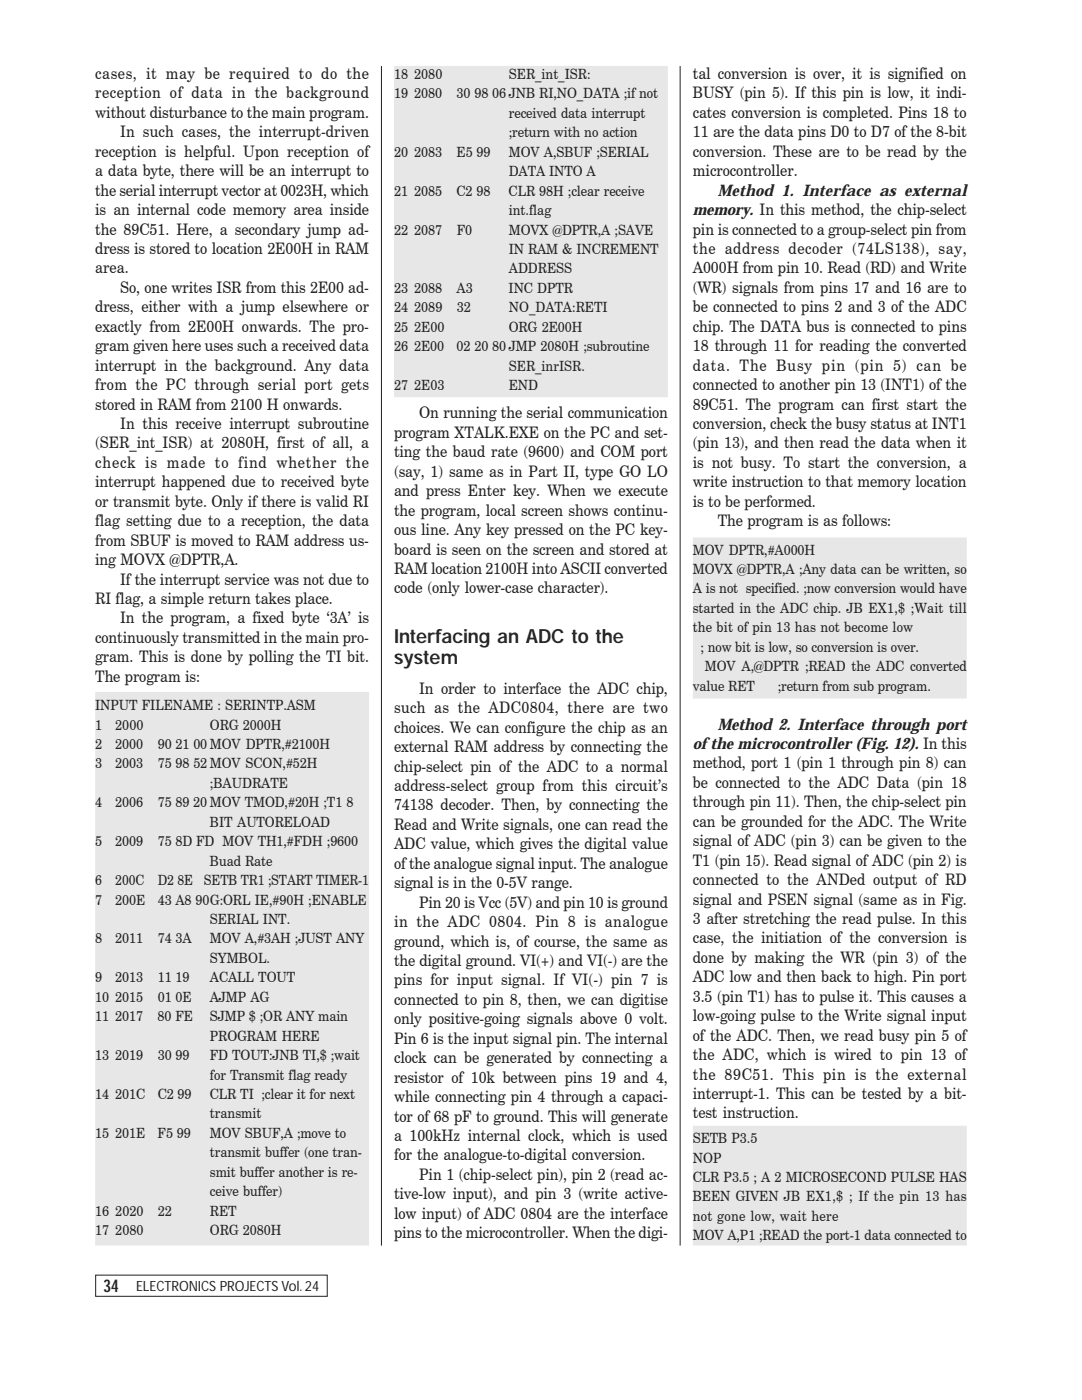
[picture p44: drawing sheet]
<svg xmlns="http://www.w3.org/2000/svg" width="216mm" height="279mm" viewBox="0 0 216 279" stroke-linecap="round" stroke-linejoin="round" font-family="sans-serif">
<defs><g id="words">
<g font-size="3.9" fill="#231f20">
<text x="78.6" y="128.2">Interfacing an ADC to the</text>
<text x="78.6" y="132.5">system</text>
</g>
<text font-size="3.5" fill="#231f20" x="20.7" y="257.8">34</text>
<g font-size="3.2" fill="#231f20">
<text x="19" y="15.8">cases, it may be required to do the</text>
<text x="138.3" y="15.8">tal conversion is over, it is signified on</text>
<text x="19" y="19.7">reception of data in the background</text>
<text x="19" y="23.5">without disturbance to the main program.</text>
<text x="138.3" y="19.6">BUSY (pin 5). If this pin is low, it indi-</text>
<text x="138.3" y="23.5">cates conversion is completed. Pins 18 to</text>
<text x="24" y="27.4">In such cases, the interrupt-driven</text>
<text x="138.3" y="27.4">11 are the data pins D0 to D7 of the 8-bit</text>
<text x="19" y="31.3">reception is helpful. Upon reception of</text>
<text x="19" y="35.2">a data byte, there will be an interrupt to</text>
<text x="138.3" y="31.3">conversion. These are to be read by the</text>
<text x="138.3" y="35.2">microcontroller.</text>
<text x="19" y="39.1">the serial interrupt vector at 0023H, which</text>
<text x="143.2" y="39">Method 1. Interface as external</text>
<text x="19" y="42.9">is an internal code memory area inside</text>
<text x="19" y="46.8">the 89C51. Here, a secondary jump ad-</text>
<text x="138.3" y="42.9">memory. In this method, the chip-select</text>
<text x="138.3" y="46.8">pin is connected to a group-select pin from</text>
<text x="19" y="50.7">dress is stored to location 2E00H in RAM</text>
<text x="138.3" y="50.7">the address decoder (74LS138), say,</text>
<text x="19" y="54.6">area.</text>
<text x="24" y="58.5">So, one writes ISR from this 2E00 ad-</text>
<text x="138.3" y="54.6">A000H from pin 10. Read (RD) and Write</text>
<text x="138.3" y="58.5">(WR) signals from pins 17 and 16 are to</text>
<text x="19" y="62.3">dress, either with a jump elsewhere or</text>
<text x="138.3" y="62.3">be connected to pins 2 and 3 of the ADC</text>
<text x="19" y="66.2">exactly from 2E00H onwards. The pro-</text>
<text x="19" y="70.1">gram given here uses such a received data</text>
<text x="138.3" y="66.2">chip. The DATA bus is connected to pins</text>
<text x="138.3" y="70.1">18 through 11 for reading the converted</text>
<text x="19" y="74">interrupt in the background. Any data</text>
<text x="19" y="77.9">from the PC through serial port gets</text>
<text x="138.3" y="74">data. The Busy pin (pin 5) can be</text>
<text x="138.3" y="77.9">connected to another pin 13 (INT1) of the</text>
<text x="19" y="81.7">stored in RAM from 2100 H onwards.</text>
<text x="83.6" y="83.5">On running the serial communication</text>
<text x="138.3" y="81.7">89C51. The program can first start the</text>
<text x="19" y="89.5">(SER_int_ISR) at 2080H, first of all, a</text>
<text x="24" y="85.6">In this receive interrupt subroutine</text>
<text x="78.6" y="87.4">program XTALK.EXE on the PC and set-</text>
<text x="138.3" y="85.6">conversion, check the busy status at INT1</text>
<text x="138.3" y="89.5">(pin 13), and then read the data when it</text>
<text x="19" y="93.4">check is made to find whether the</text>
<text x="78.6" y="91.3">ting the baud rate (9600) and COM port</text>
<text x="78.6" y="95.1">(say, 1) same as in Part II, type GO LO</text>
<text x="138.3" y="93.4">is not busy. To start the conversion, a</text>
<text x="19" y="97.3">interrupt happened due to received byte</text>
<text x="19" y="101.1">or transmit byte. Only if there is valid RI</text>
<text x="78.6" y="99">and press Enter key. When we execute</text>
<text x="138.3" y="97.3">write instruction to that memory location</text>
<text x="138.3" y="101.1">is to be performed.</text>
<text x="19" y="105">flag setting due to a reception, the data</text>
<text x="78.6" y="102.9">the program, local screen shows continu-</text>
<text x="78.6" y="106.8">ous line. Any key pressed on the PC key-</text>
<text x="143.2" y="105">The program is as follows:</text>
<text x="19" y="108.9">from SBUF is moved to RAM address us-</text>
<text x="19" y="112.8">ing MOVX @DPTR,A.</text>
<text x="78.6" y="110.7">board is seen on the screen and stored at</text>
<text x="24" y="116.7">If the interrupt service was not due to</text>
<text x="78.6" y="114.5">RAM location 2100H into ASCII converted</text>
<text x="78.6" y="118.4">code (only lower-case character).</text>
<text x="19" y="120.5">RI flag, a simple return takes place.</text>
<text x="24" y="124.4">In the program, a fixed byte ‘3A’ is</text>
<text x="19" y="128.3">continuously transmitted in the main pro-</text>
<text x="19" y="132.2">gram. This is done by polling the TI bit.</text>
<text x="19" y="136.1">The program is:</text>
<text x="78.6" y="142.4">such as the ADC0804, there are two</text>
<text x="83.6" y="138.5">In order to interface the ADC chip,</text>
<text x="78.6" y="146.2">choices. We can configure the chip as an</text>
<text x="138.3" y="149.5">of the microcontroller (Fig. 12). In this</text>
<text x="143.2" y="145.6">Method 2. Interface through port</text>
<text x="78.6" y="150.1">external RAM address by connecting the</text>
<text x="78.6" y="154">chip-select pin of the ADC to a normal</text>
<text x="138.3" y="153.4">method, port 1 (pin 1 through pin 8) can</text>
<text x="78.6" y="157.9">address-select group from this circuit’s</text>
<text x="78.6" y="161.7">74138 decoder. Then, by connecting the</text>
<text x="138.3" y="157.2">be connected to the ADC Data (pin 18</text>
<text x="138.3" y="161.1">through pin 11). Then, the chip-select pin</text>
<text x="78.6" y="165.6">Read and Write signals, one can read the</text>
<text x="138.3" y="165">can be grounded for the ADC. The Write</text>
<text x="78.6" y="169.5">ADC value, which gives the digital value</text>
<text x="78.6" y="173.4">of the analogue signal input. The analogue</text>
<text x="138.3" y="168.9">signal of ADC (pin 3) can be given to the</text>
<text x="138.3" y="172.7">T1 (pin 15). Read signal of ADC (pin 2) is</text>
<text x="78.6" y="177.3">signal is in the 0-5V range.</text>
<text x="138.3" y="176.6">connected to the ANDed output of RD</text>
<text x="78.6" y="185">in the ADC 0804. Pin 8 is analogue</text>
<text x="83.6" y="181.1">Pin 20 is Vcc (5V) and pin 10 is ground</text>
<text x="138.3" y="180.5">signal and PSEN signal (same as in Fig.</text>
<text x="138.3" y="184.4">3 after stretching the read pulse. In this</text>
<text x="78.6" y="188.9">ground, which is, of course, the same as</text>
<text x="138.3" y="188.3">case, the initiation of the conversion is</text>
<text x="78.6" y="192.8">the digital ground. VI(+) and VI(-) are the</text>
<text x="78.6" y="196.7">pins for input signal. If VI(-) pin 7 is</text>
<text x="138.3" y="192.2">done by making the WR (pin 3) of the</text>
<text x="138.3" y="196">ADC low and then back to high. Pin port</text>
<text x="78.6" y="200.5">connected to pin 8, then, we can digitise</text>
<text x="138.3" y="199.9">3.5 (pin T1) has to pulse it. This causes a</text>
<text x="138.3" y="203.8">low-going pulse to the Write signal input</text>
<text x="78.6" y="204.4">only positive-going signals above 0 volt.</text>
<text x="78.6" y="208.3">Pin 6 is the input signal pin. The internal</text>
<text x="138.3" y="207.7">of the ADC. Then, we read busy pin 5 of</text>
<text x="78.6" y="212.2">clock can be generated by connecting a</text>
<text x="138.3" y="211.6">the ADC, which is wired to pin 13 of</text>
<text x="138.3" y="215.4">the 89C51. This pin is the external</text>
<text x="78.6" y="216.1">resistor of 10k between pins 19 and 4,</text>
<text x="78.6" y="220">while connecting pin 4 through a capaci-</text>
<text x="138.3" y="219.3">interrupt-1. This can be tested by a bit-</text>
<text x="78.6" y="223.8">tor of 68 pF to ground. This will generate</text>
<text x="78.6" y="227.7">a 100kHz internal clock, which is used</text>
<text x="138.3" y="223.2">test instruction.</text>
<text x="78.6" y="231.6">for the analogue-to-digital conversion.</text>
<text x="78.6" y="239.4">tive-low input), and pin 3 (write active-</text>
<text x="83.6" y="235.5">Pin 1 (chip-select pin), pin 2 (read ac-</text>
<text x="78.6" y="243.2">low input) of ADC 0804 are the interface</text>
<text x="78.6" y="247.1">pins to the microcontroller. When the digi-</text>
</g>
<g font-size="2.8" fill="#231f20">
<text x="78.6" y="15.8">18 2080</text>
<text x="101.5" y="15.8">SER_int_ISR:</text>
<text x="78.6" y="19.7">19 2080</text>
<text x="91.1" y="19.7">30 98 06 JNB RI,NO_DATA ;if not</text>
<text x="101.5" y="23.5">received data interrupt</text>
<text x="101.5" y="27.4">;return with no action</text>
<text x="78.6" y="31.3">20 2083</text>
<text x="91.1" y="31.3">E5 99</text>
<text x="101.5" y="31.3">MOV A,SBUF ;SERIAL</text>
<text x="101.5" y="35.2">DATA INTO A</text>
<text x="78.6" y="39.1">21 2085</text>
<text x="91.1" y="39.1">C2 98</text>
<text x="101.5" y="39.1">CLR 98H ;clear receive</text>
<text x="78.6" y="46.8">22 2087</text>
<text x="91.1" y="46.8">F0</text>
<text x="101.5" y="42.9">int.flag</text>
<text x="101.5" y="46.8">MOVX @DPTR,A ;SAVE</text>
<text x="101.5" y="50.7">IN RAM &amp; INCREMENT</text>
<text x="78.6" y="58.5">23 2088</text>
<text x="91.1" y="58.5">A3</text>
<text x="101.5" y="58.5">INC DPTR</text>
<text x="101.5" y="54.6">ADDRESS</text>
<text x="78.6" y="62.3">24 2089</text>
<text x="91.1" y="62.3">32</text>
<text x="101.5" y="62.3">NO_DATA:RETI</text>
<text x="78.6" y="66.2">25 2E00</text>
<text x="78.6" y="70.1">26 2E00</text>
<text x="91.1" y="70.1">02 20 80 JMP 2080H ;subroutine</text>
<text x="101.5" y="66.2">ORG 2E00H</text>
<text x="78.6" y="77.9">27 2E03</text>
<text x="101.5" y="77.9">END</text>
<text x="101.5" y="74">SER_inrISR.</text>
<text x="138.3" y="110.7">MOV DPTR,#A000H</text>
<text x="138.3" y="114.6">MOVX @DPTR,A ;Any data can be written, so</text>
<text x="138.3" y="118.4">A is not specified. ;now conversion would have</text>
<text x="138.3" y="122.3">started in the ADC chip. JB EX1,$ ;Wait till</text>
<text x="138.3" y="126.2">the bit of pin 13 has not become low</text>
<text x="139.8" y="130.1">; now bit is low, so conversion is over.</text>
<text x="138.3" y="137.8">value RET</text>
<text x="140.6" y="134">MOV A,@DPTR ;READ the ADC converted</text>
<text x="155.2" y="137.8">;return from sub program.</text>
<text x="19" y="141.7">INPUT FILENAME : SERINTP.ASM</text>
<text x="19" y="145.6">1</text>
<text x="19" y="149.5">2</text>
<text x="23" y="145.6">2000</text>
<text x="23" y="149.5">2000</text>
<text x="31.5" y="149.5">90 21 00 MOV DPTR,#2100H</text>
<text x="41.9" y="145.6">ORG 2000H</text>
<text x="19" y="153.4">3</text>
<text x="23" y="153.4">2003</text>
<text x="31.5" y="153.4">75 98 52 MOV SCON,#52H</text>
<text x="19" y="161.1">4</text>
<text x="23" y="161.1">2006</text>
<text x="31.5" y="161.1">75 89 20 MOV TMOD,#20H ;T1 8</text>
<text x="41.9" y="157.2">;BAUDRATE</text>
<text x="41.9" y="165">BIT AUTORELOAD</text>
<text x="19" y="168.9">5</text>
<text x="23" y="168.9">2009</text>
<text x="31.5" y="168.9">75 8D FD MOV TH1,#FDH ;9600</text>
<text x="41.9" y="172.8">Buad Rate</text>
<text x="19" y="176.6">6</text>
<text x="23" y="176.6">200C</text>
<text x="31.5" y="176.6">D2 8E</text>
<text x="40.7" y="176.6">SETB TR1 ;START TIMER-1</text>
<text x="19" y="180.5">7</text>
<text x="23" y="180.5">200E</text>
<text x="31.5" y="180.5">43 A8 90G:ORL IE,#90H ;ENABLE</text>
<text x="41.9" y="184.4">SERIAL INT.</text>
<text x="19" y="188.3">8</text>
<text x="23" y="188.3">2011</text>
<text x="31.5" y="188.3">74 3A</text>
<text x="41.9" y="188.3">MOV A,#3AH ;JUST ANY</text>
<text x="19" y="196">9</text>
<text x="23" y="196">2013</text>
<text x="31.5" y="196">11 19</text>
<text x="41.9" y="196">ACALL TOUT</text>
<text x="41.9" y="192.2">SYMBOL.</text>
<text x="19" y="199.9">10 2015</text>
<text x="19" y="203.8">11 2017</text>
<text x="31.5" y="203.8">80 FE</text>
<text x="31.5" y="199.9">01 0E</text>
<text x="41.9" y="203.8">SJMP $ ;OR ANY main</text>
<text x="41.9" y="199.9">AJMP AG</text>
<text x="41.9" y="207.7">PROGRAM HERE</text>
<text x="19" y="211.6">13 2019</text>
<text x="31.5" y="211.6">30 99</text>
<text x="41.9" y="211.6">FD TOUT:JNB TI,$ ;wait</text>
<text x="41.9" y="215.4">for Transmit flag ready</text>
<text x="19" y="219.3">14 201C</text>
<text x="31.5" y="219.3">C2 99</text>
<text x="41.9" y="219.3">CLR TI ;clear it for next</text>
<text x="19" y="227.1">15 201E</text>
<text x="31.5" y="227.1">F5 99</text>
<text x="41.9" y="223.2">transmit</text>
<text x="41.9" y="227.1">MOV SBUF,A ;move to</text>
<text x="41.9" y="231">transmit buffer (one tran-</text>
<text x="138.3" y="228.1">SETB P3.5</text>
<text x="138.3" y="232">NOP</text>
<text x="41.9" y="234.8">smit buffer another is re-</text>
<text x="41.9" y="238.7">ceive buffer)</text>
<text x="138.3" y="235.9">CLR P3.5 ; A 2 MICROSECOND PULSE HAS</text>
<text x="138.3" y="239.8">BEEN GIVEN JB EX1,$ ; If the pin 13 has</text>
<text x="19" y="242.6">16 2020</text>
<text x="31.5" y="242.6">22</text>
<text x="41.9" y="242.6">RET</text>
<text x="138.3" y="243.7">not gone low, wait here</text>
<text x="19" y="246.5">17 2080</text>
<text x="41.9" y="246.5">ORG 2080H</text>
<text x="138.3" y="247.5">MOV A,P1 ;READ the port-1 data connected to</text>
<text x="27.2" y="257.7">ELECTRONICS PROJECTS Vol. 24</text>
</g>
</g></defs>
<path d="M19.1 254.5h46.2v4.2h-46.2z" fill="none" stroke="#231f20" stroke-width=".2"/>
<path d="M138.4 224.8h54.4v23.7h-54.4z" fill="#e6e7e8"/>
<path d="M138.4 224.8h54.4v23.7h-54.4z" fill="none" stroke="#e6e7e8" stroke-width=".2"/>
<path d="M138.4 107.4h54.4v31.9h-54.4z" fill="#e6e7e8"/>
<path d="M138.4 107.4h54.4v31.9h-54.4z" fill="none" stroke="#e6e7e8" stroke-width=".2"/>
<path d="M78.7 13.3h54.5v65.9h-54.5z" fill="#e6e7e8"/>
<path d="M78.7 13.3h54.5v65.9h-54.5z" fill="none" stroke="#e6e7e8" stroke-width=".2"/>
<path d="M19.1 138.2h54.5v110.3h-54.5z" fill="#e6e7e8"/>
<path d="M19.1 138.2h54.5v110.3h-54.5z" fill="none" stroke="#e6e7e8" stroke-width=".2"/>
<path d="M76.1 13.2v235.4M135.7 13.2v235.4" fill="none" stroke="#231f20" stroke-width=".2"/>
<use href="#words"/>
</svg>
